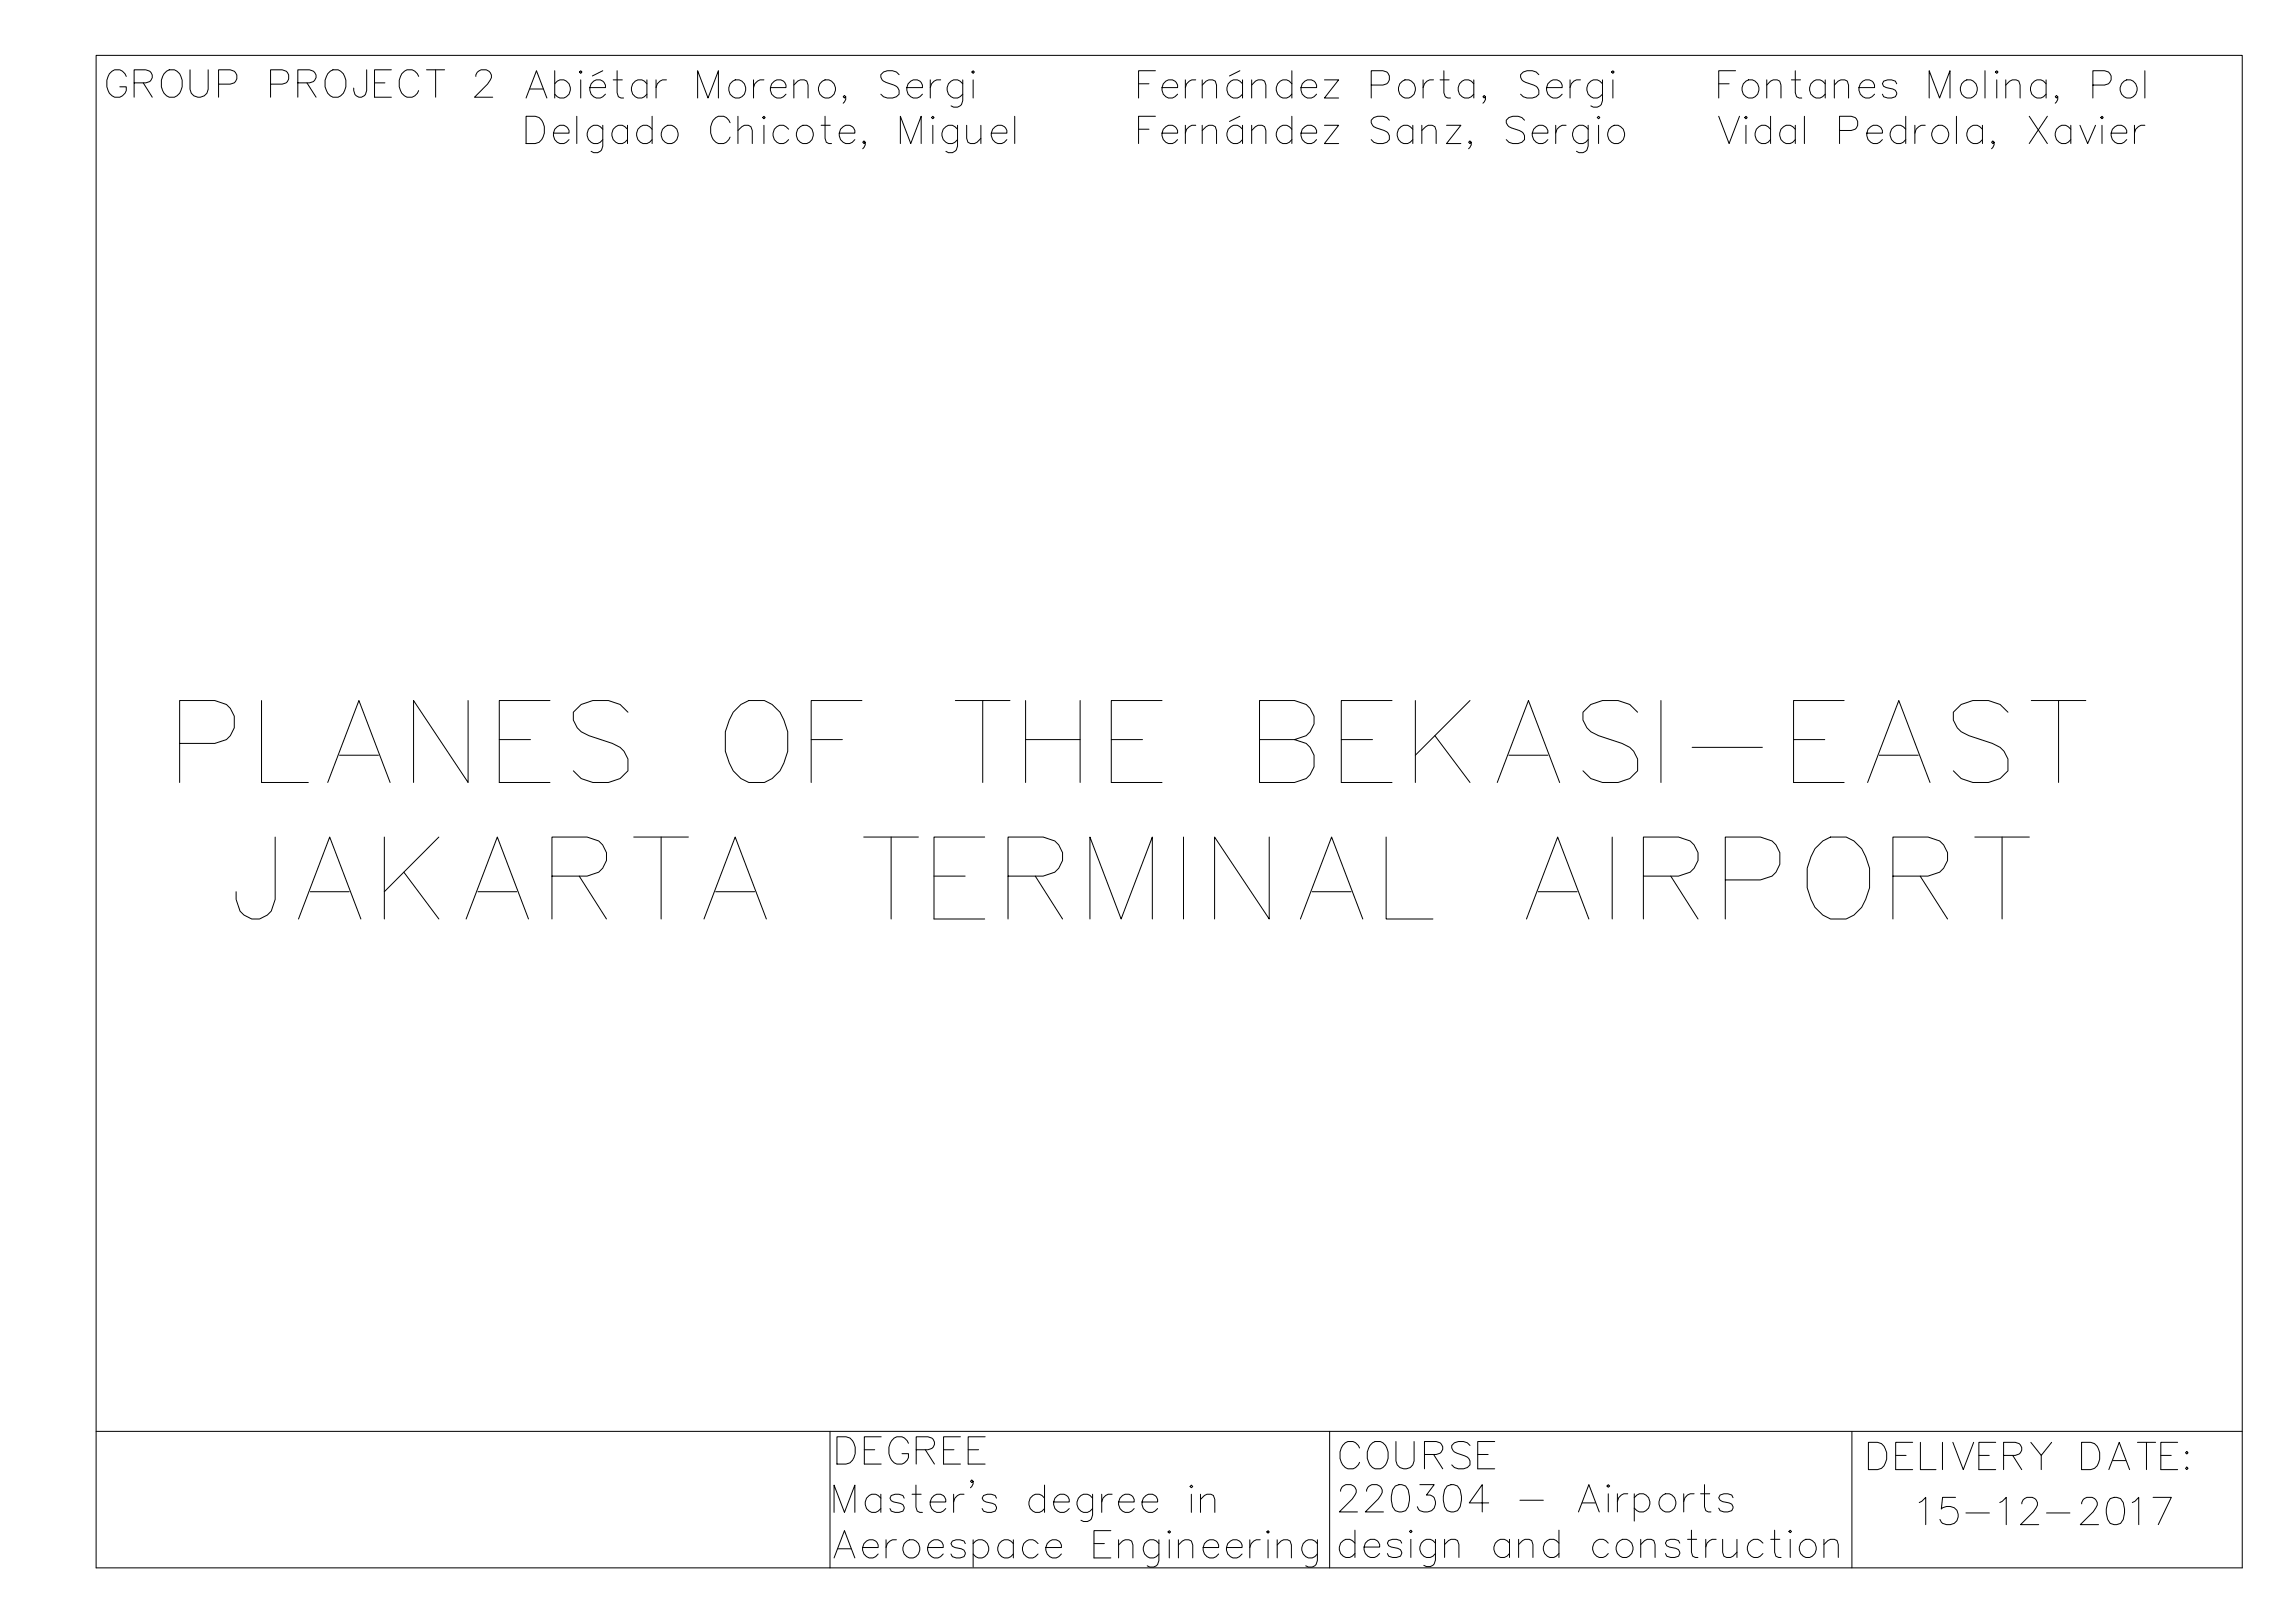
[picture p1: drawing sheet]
<svg xmlns="http://www.w3.org/2000/svg" width="841mm" height="594mm" viewBox="0 0 841 594" stroke-linecap="round" stroke-linejoin="round" font-family="sans-serif">
<!-- layer: _llegendes -->
<g fill="none" stroke="#000" stroke-width=".37">
<path d="M35.2 20.3h786.5v554h-786.5zM46.3 28a3.4 3.4 0 0 0-3.4-2.6 3.4 3.4 0 0 0-3.3 2.6 5.7 5.7 0 0 0 2.4 7.6 3.4 3.4 0 0 0 4.3-3.8h-2.4M49.1 30.4h4.3l1.5-.5a2.34 2.34 0 0 0 0-3.8l-1.5-.5h-4.3v10M52.5 30.4l3.3 5.2M60.1 27a3.4 3.4 0 0 1 3.4-1.5 3.4 3.4 0 0 1 2.8 2.5 5.7 5.7 0 0 1-2.4 7.6 4 4 0 0 1-4.8-3.8v-2.4zM69.6 25.6v7.1a3.4 3.4 0 0 0 3.4 2.9 3.4 3.4 0 0 0 3.3-2.9v-7.1M80.1 30.8h4.3a2.63 2.63 0 0 0 2.5-2.6 2.63 2.63 0 0 0-2.5-2.6h-4.3v10M99.1 30.8h4.3a2.63 2.63 0 0 0 2.5-2.6 2.63 2.63 0 0 0-2.5-2.6h-4.3v10M109.1 30.4h4.3l1.5-.5a2.29 2.29 0 0 0 0-3.8l-1.5-.5h-4.3v10M112.5 30.4l3.3 5.2M120.1 27a3.4 3.4 0 0 1 3.4-1.5 3.4 3.4 0 0 1 2.8 2.5 5.7 5.7 0 0 1-2.4 7.6 3.6 3.6 0 0 1-4.3-2.4 6.2 6.2 0 0 1 .5-6.2zM134.4 25.6v7.6l-.5 1.4a2.29 2.29 0 0 1-3.8 0l-.5-2.3"/>
<path d="M137.2 30.4h3.9M143.4 25.6h-6.2v10h6.2M153.4 28a3.4 3.4 0 0 0-3.3-2.6 3.4 3.4 0 0 0-3.3 2.6 5.7 5.7 0 0 0 2.3 7.6 3.6 3.6 0 0 0 4.3-2.4M156.3 25.6h6.6M159.6 25.6v10M174.4 28a2.5 2.5 0 0 1 1.9-2.4h1.9a2.46 2.46 0 0 1 1.4 3.8l-1 1.4-4.7 4.8h6.7M192.8 35.9l3.8-10 3.8 10M194.2 32.6h4.8M203.3 30.7a3.2 3.2 0 0 1 4.6-.8 3.2 3.2 0 0 1 .6 4.6 3.1 3.1 0 0 1-5.2 0M203.3 25.9v10M212.8 25.9l.5 .5-.5 .5-.5-.5zM212.8 29.3v6.6"/>
<path d="M216.2 32.1h5.7a2.75 2.75 0 0 0-2.1-2.9 2.75 2.75 0 0 0-3.2 1.5 3.2 3.2 0 0 0 .7 4.6 3.2 3.2 0 0 0 4.6-.8M220.9 25.9l-3.8 1.9M224.7 29.3h3.3M226.1 25.9v8.1l.5 1.4 1 .5h.9M237.1 30.7a3.1 3.1 0 0 0-3.9-1.3 3.1 3.1 0 0 0-1.8 3.7 3.1 3.1 0 0 0 2.3 2.8 3.1 3.1 0 0 0 3.4-1.4M237.1 29.3v6.6M240.4 29.3v6.6M244.2 29.3a3.2 3.2 0 0 0-3.8 2.8M255.7 35.9v-10l3.8 10 3.8-10v10M268.5 29.7a3.3 3.3 0 0 1 4.7 1.8 3.3 3.3 0 0 1-2.3 4.4 3.4 3.4 0 0 1-3.7-2.1 3.4 3.4 0 0 1 1.3-4.1zM276.1 29.3v6.6M280 29.3a3.2 3.2 0 0 0-3.9 2.8"/>
<path d="M282.3 32.1h5.7a2.75 2.75 0 0 0-2-3 2.75 2.75 0 0 0-3.2 1.6 3.2 3.2 0 0 0 .7 4.6 3.2 3.2 0 0 0 4.5-.8M290.9 31.2l1.4-1.5 1-.4h1.4l1 .4 .4 1.5v4.7M290.9 29.3v6.6M301.4 29.7a3.3 3.3 0 0 1 4.7 1.8 3.3 3.3 0 0 1-2.4 4.4 3.4 3.4 0 0 1-3.6-2.1 3.4 3.4 0 0 1 1.3-4.1zM309.9 35.4l-.4 .5-.5-.5 .5-.4a1.83 1.83 0 0 1-.5 2.8M329.5 27.3a4.4 4.4 0 0 0-6.7 0 2.49 2.49 0 0 0 1.9 2.9l2.9 1a2.75 2.75 0 0 1 1.9 3.3 4.5 4.5 0 0 1-6.7 0M332.3 32.1h5.7a2.75 2.75 0 0 0-2-3 2.75 2.75 0 0 0-3.2 1.6 3.2 3.2 0 0 0 .7 4.6 3.2 3.2 0 0 0 4.5-.8M340.9 29.3v6.6M344.7 29.3a3.2 3.2 0 0 0-3.8 2.8M352.8 29.3v7.6a2.63 2.63 0 0 1-4.3 1.9M352.8 30.7a3.2 3.2 0 0 0-4.6-.8 3.2 3.2 0 0 0-.6 4.6 3.1 3.1 0 0 0 5.2 0M356.6 25.9l.5 .5-.5 .5-.4-.5z"/>
<path d="M356.6 29.3v6.6M417.2 30.7h3.8M423.4 25.9h-6.2v10M425.8 32.1h5.7a2.75 2.75 0 0 0-2-2.9 2.75 2.75 0 0 0-3.2 1.5 3.2 3.2 0 0 0 .7 4.6 3.2 3.2 0 0 0 4.5-.8M434.4 29.3v6.6M438.2 29.3a3.2 3.2 0 0 0-3.8 2.8M440.6 31.2l1.4-1.5 1-.4h1.4l.9 .4 .5 1.5v4.7M440.6 29.3v6.6M454.4 25.9l-3.8 1.9M455.3 30.7a3.2 3.2 0 0 0-4.5-.8 3.2 3.2 0 0 0-.7 4.6 3.1 3.1 0 0 0 5.2 0M455.3 29.3v6.6M458.7 31.2l1.4-1.5 1-.4h1.4l.9 .4 .5 1.5v4.7"/>
<path d="M458.7 29.3v6.6M473.4 30.7a3.2 3.2 0 0 0-4.6-.8 3.2 3.2 0 0 0-.6 4.6 3 3 0 0 0 5.2 0M473.4 25.9v10M476.8 32.1h5.7a2.75 2.75 0 0 0-2.1-3 2.75 2.75 0 0 0-3.2 1.6 3.2 3.2 0 0 0 .7 4.6 3.2 3.2 0 0 0 4.6-.8M485.4 29.3h5.2l-5.2 6.6h5.2M502.5 31.2h4.3a2.63 2.63 0 0 0 2.4-2.7 2.63 2.63 0 0 0-2.4-2.6h-4.3v10M513 30.7a3.2 3.2 0 0 1 4.5-.8 3.2 3.2 0 0 1 .7 4.6 3.2 3.2 0 0 1-4.6 .8 3.2 3.2 0 0 1-.6-4.6zM521.5 29.3v6.6M525.3 29.3a3.2 3.2 0 0 0-3.8 2.8M527.7 29.3h3.3M529.1 25.9v8.1l.5 1.4 1 .5h.9M540.1 30.7a3.2 3.2 0 0 0-4.6-.8 3.2 3.2 0 0 0-.7 4.6 3.1 3.1 0 0 0 5.3 0"/>
<path d="M540.1 29.3v6.6M544.4 35.4l-.5 .5-.5-.5 .5-.4a1.83 1.83 0 0 1-.5 2.8M563.9 27.3a4.4 4.4 0 0 0-6.7 0 2.49 2.49 0 0 0 1.9 2.9l2.9 1a2.75 2.75 0 0 1 1.9 3.3 4.5 4.5 0 0 1-6.7 0M566.8 32.1h5.7a2.75 2.75 0 0 0-2.1-3 2.75 2.75 0 0 0-3.2 1.6 3.2 3.2 0 0 0 .7 4.6 3.2 3.2 0 0 0 4.6-.8M575.4 29.3v6.6M579.2 29.3a3.2 3.2 0 0 0-3.8 2.8M587.2 29.3v7.6a2.63 2.63 0 0 1-4.2 1.9M587.2 30.7a3.2 3.2 0 0 0-4.5-.8 3.2 3.2 0 0 0-.7 4.6 3.1 3.1 0 0 0 5.2 0M590.6 26.4l.5-.5 .4 .5-.4 .5zM591.1 29.3v6.6M629.8 30.7h3.8M636 25.9h-6.2v10"/>
<path d="M638.9 30.7a3.2 3.2 0 0 1 4.5-.8 3.2 3.2 0 0 1 .7 4.6 3.2 3.2 0 0 1-4.6 .8 3.2 3.2 0 0 1-.6-4.6zM647.4 31.2l1.4-1.5 1-.4h1.5l.9 .4 .5 1.5v4.7M647.4 29.3v6.6M656.5 29.3h3.3M657.9 25.9v8.1l.5 1.4 .9 .5h1M668.9 30.7a3.2 3.2 0 0 0-4.6-.8 3.2 3.2 0 0 0-.7 4.6 3.1 3.1 0 0 0 5.3 0M668.9 29.3v6.6M672.2 31.2l1.4-1.5 1-.4h1.4l1 .4 .4 1.5v4.7M672.2 29.3v6.6M681.2 32.1h5.7a2.73 2.73 0 0 0-2-2.9 2.73 2.73 0 0 0-3.2 1.5 3.2 3.2 0 0 0 .7 4.6 3.2 3.2 0 0 0 4.5-.8M695.1 30.7l-.5-1-1.4-.4h-1.5l-1.4 .4-.5 1 .5 .9 4.3 1.5 .5 1.4-.5 .9-1.4 .5h-1.5l-1.4-.5-.5-.9M707 35.9v-10l3.8 10 3.8-10v10"/>
<path d="M719.8 29.7a3.3 3.3 0 0 1 4.7 1.7 3.3 3.3 0 0 1-2.3 4.5 3.4 3.4 0 0 1-3.7-2.1 3.4 3.4 0 0 1 1.3-4.1zM727.4 25.9v10M731.2 26.4l.5-.5 .5 .5-.5 .5zM731.7 29.3v6.6M735 31.2l1.5-1.5 .9-.4h1.4l1 .4 .5 1.5v4.7M735 29.3v6.6M749.8 30.7a3.2 3.2 0 0 0-4.6-.8 3.2 3.2 0 0 0-.6 4.6 3.1 3.1 0 0 0 5.2 0M749.8 29.3v6.6M754.1 35.4l-.5 .5-.4-.5 .4-.4a1.83 1.83 0 0 1-.4 2.8M767 31.2h4.2a2.63 2.63 0 0 0 2.5-2.7 2.63 2.63 0 0 0-2.5-2.6h-4.2v10M778.4 29.7a3.3 3.3 0 0 1 4.7 1.8 3.3 3.3 0 0 1-2.3 4.4 3.4 3.4 0 0 1-3.7-2.1 3.4 3.4 0 0 1 1.3-4.1zM786 25.9v10"/>
<path d="M192.8 42.6h3.3a4.8 4.8 0 0 1 3.4 6.2 4.3 4.3 0 0 1-3.4 3.8h-3.3zM202.8 48.8h5.7a2.76 2.76 0 0 0-2-3 2.76 2.76 0 0 0-3.2 1.5 3.3 3.3 0 0 0 .2 4.1 3.3 3.3 0 0 0 4.1 .7l.9-1M211.4 42.6v10M220.9 45.9v7.6a2.61 2.61 0 0 1-1.5 2.3 2.61 2.61 0 0 1-2.8-.4M220.9 47.3a3.2 3.2 0 0 0-4.6-.7 3.2 3.2 0 0 0-.7 4.5 3 3 0 0 0 5.3 0M230 47.3a3.2 3.2 0 0 0-4.6-.7 3.2 3.2 0 0 0-.7 4.5 3 3 0 0 0 5.3 0M230 45.9v6.7M239 47.3a3.2 3.2 0 0 0-4.6-.7 3.2 3.2 0 0 0-.6 4.5 2.99 2.99 0 0 0 5.2 0M239 42.6v10M242.8 47.3a3.2 3.2 0 0 1 4.5-.7 3.2 3.2 0 0 1 .7 4.5 3.2 3.2 0 0 1-4.5 .8 3.2 3.2 0 0 1-.7-4.6zM267.5 45a3.5 3.5 0 0 0-3.3-2.5 3.5 3.5 0 0 0-3.3 2.5 5.6 5.6 0 0 0 2.4 7.6 3.5 3.5 0 0 0 4.2-2.4M270.4 47.8l1.5-1.4 .9-.5h1.4l1 .5 .5 1.4v4.8"/>
<path d="M270.4 42.6v10M280 42.6l.4 .5-.4 .4-.5-.4zM280 45.9v6.7M289 47.3a3.2 3.2 0 0 0-4.6-.7 3.2 3.2 0 0 0-.6 4.5 3 3 0 0 0 5.2 0M292.3 47.3a3.2 3.2 0 0 1 4.6-.7 3.2 3.2 0 0 1 .7 4.5 3.2 3.2 0 0 1-4.6 .8 3.2 3.2 0 0 1-.7-4.6zM300.9 45.9h3.3M302.3 42.6v8.1l.5 1.4 .9 .5h1M307.6 48.8h5.7a2.76 2.76 0 0 0-2-3 2.76 2.76 0 0 0-3.3 1.5 3.2 3.2 0 0 0 .7 4.6 3.2 3.2 0 0 0 4.6-.8M317.1 52.1l-.5 .5-.5-.5 .5-.5a1.88 1.88 0 0 1-.5 2.9M329.9 52.6v-10l3.9 10 3.8-10v10M341.4 43.1l.4-.5 .5 .5-.5 .4zM341.8 45.9v6.7"/>
<path d="M350.9 45.9v7.6a2.63 2.63 0 0 1-4.3 1.9M350.9 47.3a3.2 3.2 0 0 0-4.6-.7 3.2 3.2 0 0 0-.6 4.5 3 3 0 0 0 5.2 0M354.2 45.9v4.8l.5 1.4 .9 .5h1.5l1-.5 1.4-1.4M359.5 45.9v6.7M363.3 48.8h5.7a2.74 2.74 0 0 0-2-3 2.74 2.74 0 0 0-3.2 1.5 3.2 3.2 0 0 0 .6 4.6 3.2 3.2 0 0 0 4.6-.8M371.9 42.6v10M417.2 47.3h3.8M423.4 42.6h-6.2v10M425.8 48.8h5.7a2.76 2.76 0 0 0-2-3 2.76 2.76 0 0 0-3.2 1.5 3.3 3.3 0 0 0 .2 4.1 3.3 3.3 0 0 0 4.1 .7l.9-1M434.4 45.9v6.7M438.2 45.9a3.3 3.3 0 0 0-3.8 2.9M440.6 47.8l1.4-1.4 1-.5h1.4l.9 .5 .5 1.4v4.8"/>
<path d="M440.6 45.9v6.7M454.4 42.6l-3.8 1.9M455.3 47.3a3.2 3.2 0 0 0-4.5-.7 3.2 3.2 0 0 0-.7 4.5 3 3 0 0 0 5.2 0M455.3 45.9v6.7M458.7 47.8l1.4-1.4 1-.5h1.4l.9 .5 .5 1.4v4.8M458.7 45.9v6.7M473.4 47.3a3.2 3.2 0 0 0-4.5-.7 3.2 3.2 0 0 0-.7 4.5 2.99 2.99 0 0 0 5.2 0M473.4 42.6v10M476.8 48.8h5.7a2.76 2.76 0 0 0-2-3 2.76 2.76 0 0 0-3.3 1.5 3.2 3.2 0 0 0 .7 4.6 3.2 3.2 0 0 0 4.6-.8M485.4 45.9h5.2l-5.2 6.7h5.2M509.1 44a4.3 4.3 0 0 0-6.6 0 2.56 2.56 0 0 0 1.9 2.9l2.8 .9a2.73 2.73 0 0 1 1.9 3.3 4.3 4.3 0 0 1-6.6 0M517.7 47.3a3.2 3.2 0 0 0-4.5-.7 3.2 3.2 0 0 0-.7 4.5 3 3 0 0 0 5.2 0"/>
<path d="M517.7 45.9v6.7M521 47.8l1.5-1.4 .9-.5h1.4l1 .5 .5 1.4v4.8M521 45.9v6.7M530.1 45.9h5.2l-5.2 6.7h5.2M539.2 52.1l-.6 .5-.4-.5 .4-.5 .6 .5v.9l-1 1.5M558.7 44a4.4 4.4 0 0 0-6.7 0 2.66 2.66 0 0 0 1.9 2.9l2.9 .9a2.73 2.73 0 0 1 1.9 3.3 4.4 4.4 0 0 1-6.7 0M561.5 48.8h5.7a2.74 2.74 0 0 0-2-3 2.74 2.74 0 0 0-3.2 1.5 3.2 3.2 0 0 0 .7 4.6 3.2 3.2 0 0 0 4.5-.8M570.1 45.9v6.7M573.9 45.9a3.3 3.3 0 0 0-3.8 2.9M582 45.9v7.6a2.61 2.61 0 0 1-1.5 2.3 2.61 2.61 0 0 1-2.8-.4M582 47.3a3.2 3.2 0 0 0-4.6-.7 3.2 3.2 0 0 0-.7 4.5 3 3 0 0 0 5.3 0M585.3 43.1l.5-.5 .5 .5-.5 .4z"/>
<path d="M585.8 45.9v6.7M589.6 47.3a3.2 3.2 0 0 1 4.6-.7 3.2 3.2 0 0 1 .7 4.5 3.1 3.1 0 0 1-3.9 1.3 3.1 3.1 0 0 1-1.8-3.6zM629.8 42.6l3.8 10 3.9-10M639.4 43.1l.4-.5 .5 .5-.5 .4zM639.8 45.9v6.7M648.8 47.3a3.2 3.2 0 0 0-4.5-.7 3.2 3.2 0 0 0-.7 4.5 2.99 2.99 0 0 0 5.2 0M648.8 42.6v10M657.9 47.3a3.2 3.2 0 0 0-4.6-.7 3.2 3.2 0 0 0-.6 4.5 3 3 0 0 0 5.2 0M657.9 45.9v6.7M661.2 42.6v10M674.1 47.8h4.3a2.61 2.61 0 0 0 2.5-2.6 2.61 2.61 0 0 0-2.5-2.6h-4.3v10M684.1 48.8h5.7a2.76 2.76 0 0 0-2-3 2.76 2.76 0 0 0-3.2 1.5 3.2 3.2 0 0 0 .6 4.6 3.2 3.2 0 0 0 4.6-.8"/>
<path d="M698.4 47.3a3.2 3.2 0 0 0-4.6-.7 3.2 3.2 0 0 0-.6 4.5 2.99 2.99 0 0 0 5.2 0M698.4 42.6v10M701.7 45.9v6.7M705.5 45.9a3.3 3.3 0 0 0-3.8 2.9M708.4 47.3a3.2 3.2 0 0 1 4.6-.7 3.2 3.2 0 0 1 .6 4.5 3.2 3.2 0 0 1-4.6 .8 3.2 3.2 0 0 1-.6-4.6zM717 42.6v10M726.5 47.3a3.2 3.2 0 0 0-4.6-.7 3.2 3.2 0 0 0-.7 4.5 3 3 0 0 0 5.3 0M726.5 45.9v6.7M730.8 52.1l-.5 .5-.5-.5 .5-.5a1.88 1.88 0 0 1-.5 2.9M743.6 42.6l6.7 10M750.3 42.6l-6.7 10M758.9 47.3a3.2 3.2 0 0 0-4.6-.7 3.2 3.2 0 0 0-.7 4.5 3 3 0 0 0 5.3 0"/>
<path d="M758.9 45.9v6.7M762.2 45.9l2.8 6.7 2.9-6.7M770.3 42.6l.5 .5-.5 .4-.5-.4zM770.3 45.9v6.7M773.6 48.8h5.8a2.76 2.76 0 0 0-2.1-3 2.76 2.76 0 0 0-3.2 1.5 3.3 3.3 0 0 0 .2 4.1 3.3 3.3 0 0 0 4.1 .7l1-1M782.2 45.9v6.7M786 45.9a3.3 3.3 0 0 0-3.8 2.9M95.8 256.6v30h17.2M171.5 256.6v30l-19.9-30v30M201.5 256.6h-18.5v30h18.5M271.5 258l2.9-1.4h5.7l2.9 1.4 2.8 2.9 1.5 2.8 1.4 4.3v7.2l-1.4 4.2-1.5 2.9-2.8 2.9-2.9 1.4h-5.7l-2.9-1.4-2.8-2.9-1.4-2.9-1.5-4.2v-7.2l1.5-4.3 1.4-2.8zM315.8 256.6h-18.5v30"/>
<path d="M350.1 256.6h20M360.1 256.6v30M375.8 256.6v30M395.8 256.6v30M425.8 256.6h-18.6v30h18.6M510.1 256.6h-18.6v30h18.6M518.7 256.6v30M538.7 256.6l-20 20M608.7 256.6v30M675.8 256.6h-18.5v30h18.5M744.4 256.6h20M754.4 256.6v30"/>
<path d="M65.8 272.3h12.9l4.3-1.4 1.4-1.4 1.5-2.9v-4.3l-1.5-2.8-1.4-1.5-4.3-1.4h-12.9v30M124.4 276.6h14.3M183 270.9h11.4M230.1 260.9l-2.9-2.9-4.2-1.4h-5.7l-4.3 1.4-2.9 2.9a7.7 7.7 0 0 0 5.7 8.6l8.6 2.8 2.8 1.4 1.5 1.5 1.4 2.8v4.3l-2.9 2.9-4.2 1.4h-5.7l-4.3-1.4-2.9-2.9M297.3 270.9h11.4M375.8 270.9h20M407.2 270.9h11.5M461.6 270.9h12.8l4.3-1.4a6.9 6.9 0 0 0 0-11.5l-4.3-1.4h-12.8v30h12.8l4.3-1.4 1.4-1.5 1.4-2.8v-4.3l-1.4-2.9-1.4-1.4-4.3-1.4M491.5 270.9h11.5M525.8 269.5l12.9 17.1M553 276.6h14.3M600.1 260.9l-2.9-2.9-4.2-1.4h-5.8l-4.2 1.4-2.9 2.9a7.7 7.7 0 0 0 5.7 8.6l8.6 2.8 2.8 1.4 1.5 1.5 1.4 2.8v4.3l-2.9 2.9-4.2 1.4h-5.8l-4.2-1.4-2.9-2.9"/>
<path d="M620.1 273.7h25.7M657.3 270.9h11.4M688.7 276.6h14.2M735.8 260.9l-2.8-2.9-4.3-1.4h-5.7l-4.3 1.4-2.9 2.9a7.7 7.7 0 0 0 5.7 8.6l8.6 2.8 2.9 1.4 1.4 1.5 1.4 2.8v4.3l-2.8 2.9-4.3 1.4h-5.7l-4.3-1.4-2.9-2.9M120.1 286.6l11.4-30 11.5 30M548.7 286.6l11.4-30 11.4 30M684.4 286.6l11.4-30 11.5 30M100.8 306.6v22.8l-1.4 4.3a6.9 6.9 0 0 1-11.4 0l-1.5-4.3v-2.8M140.8 306.6v30M148 319.4l12.8 17.2M160.8 306.6l-20 20M232.2 306.6h20.1"/>
<path d="M242.3 306.6v30M316.5 306.6h20.1M326.6 306.6v30M360.8 306.6h-18.5v30h18.5M433.7 306.6v30M465.1 306.6v30l-20-30v30M508 306.6v30h17.1M590.8 306.6v30M665.1 310.9l2.9-2.9 2.8-1.4h5.7l2.9 1.4 2.8 2.9 1.5 2.8 1.4 4.3v7.2l-1.4 4.2-1.5 2.9-2.8 2.9-2.9 1.4h-5.7l-2.8-1.4-2.9-2.9-1.4-2.9-1.4-4.2v-7.2l1.4-4.3zM723.7 306.6h20M733.7 306.6v30M109.4 336.6l11.4-30 11.4 30"/>
<path d="M113.7 326.6h14.3M170.8 336.6l11.4-30 11.5 30M175.1 326.6h14.3M202.3 320.9h12.8l4.3-1.5a7 7 0 0 0 0-11.4l-4.3-1.4h-12.8v30M212.3 320.9l10 15.7M258 336.6l11.4-30 11.4 30M262.3 326.6h14.3M342.3 320.9h11.4M369.4 320.9h12.9l4.2-1.5a7 7 0 0 0 0-11.4l-4.2-1.4h-12.9v30M379.4 320.9l10 15.7M399.4 336.6v-30l11.4 30 11.5-30v30M476.5 336.6l11.5-30 11.4 30"/>
<path d="M480.8 326.6h14.3M559.4 336.6l11.4-30 11.5 30M563.7 326.6h14.3M602.2 320.9h12.9l4.3-1.5a6.9 6.9 0 0 0 0-11.4l-4.3-1.4h-12.9v30M612.3 320.9l10 15.7M632.2 322.3h12.9l4.3-1.4 1.4-1.5 1.4-2.8v-4.3l-1.4-2.8-1.4-1.5-4.3-1.4h-12.9v30M693.7 320.9h12.8l4.3-1.5a6.9 6.9 0 0 0 0-11.4l-4.3-1.4h-12.8v30M703.7 320.9l10 15.7M35.2 524.3h786.5M304.2 524.3v50M306.7 526.2h3.3a4.8 4.8 0 0 1 3.4 6.2 4.3 4.3 0 0 1-3.4 3.8h-3.3zM316.7 531h3.8"/>
<path d="M322.9 526.2h-6.2v10h6.2M332.9 528.6a3.5 3.5 0 0 0-3.3-2.5 3.5 3.5 0 0 0-3.4 2.5 5.6 5.6 0 0 0 2.4 7.6 3.4 3.4 0 0 0 4.3-3.8h-2.4M335.7 531h4.4l1.4-.5a2.29 2.29 0 0 0 0-3.8l-1.4-.5h-4.4v10M339.1 531l3.3 5.2M345.8 531h3.8M352 526.2h-6.2v10h6.2M354.8 531h3.8M361 526.2h-6.2v10h6.2M487.3 524.3v50M498.2 530.4a3.5 3.5 0 0 0-3.3-2.6 3.5 3.5 0 0 0-3.4 2.6 5.6 5.6 0 0 0 2.4 7.6 3.5 3.5 0 0 0 4.3-2.4M503 528.4a3.4 3.4 0 0 1 5.2 2 5.6 5.6 0 0 1-2.4 7.6 3.5 3.5 0 0 1-4.2-2.4 6 6 0 0 1 1.4-7.2zM511.6 528v7.1a3.4 3.4 0 0 0 3.3 2.9 3.4 3.4 0 0 0 3.3-2.9v-7.1"/>
<path d="M522 532.7h4.3l1.4-.4a2.29 2.29 0 0 0 0-3.9l-1.4-.4h-4.3v10M525.4 532.7l3.3 5.3M538.7 529.4a4.4 4.4 0 0 0-6.7 0 2.58 2.58 0 0 0 1.9 2.9l2.9 .9a2.65 2.65 0 0 1 1.9 3.3 4.4 4.4 0 0 1-6.7 0M541.5 532.7h3.8M547.8 528h-6.3v10h6.3M678.6 524.3v50M684.7 528.3h3.3a4.8 4.8 0 0 1 3.4 6.2 4.2 4.2 0 0 1-3.4 3.8h-3.3zM694.7 533.1h3.8M700.9 528.3h-6.2v10h6.2M703.7 528.3v10h5.8M711.8 528.3v10M715.6 528.3l3.9 10 3.8-10"/>
<path d="M725.2 533.1h3.8M731.4 528.3h-6.2v10h6.2M734.2 533.1h4.3l1.4-.5a2.33 2.33 0 0 0 0-3.9l-1.4-.4h-4.3v10M737.6 533.1l3.3 5.2M744.2 528.3l3.8 4.8 3.8-4.8M748 533.1v5.2M762.8 528.3h3.3a4.2 4.2 0 0 1 3.4 3.8 6 6 0 0 1-2 5.7l-1.4 .5h-3.3zM772.8 538.3l3.8-10 3.8 10M774.2 535h4.8M783.3 528.3h6.6M786.6 528.3v10M791.8 533.1h3.9"/>
<path d="M798 528.3h-6.2v10h6.2M800.9 532.1l.5-.5 .4 .5-.4 .5zM800.9 537.8l.5-.5 .4 .5-.4 .5zM305.6 553.9v-10l3.9 10 3.8-10v10M322.8 548.7a3.2 3.2 0 0 0-4.6-.8 3.2 3.2 0 0 0-.7 4.6 3.1 3.1 0 0 0 5.3 0M322.8 547.3v6.6M331.3 548.7l-.4-.9-1.5-.5h-1.4l-1.4 .5-.5 .9 .5 1 4.3 1.4 .4 1.4-.4 1-1.5 .4h-1.4l-1.4-.4-.5-1M334.2 547.3h3.4M335.7 543.9v8.1l.4 1.5 1 .4h.9M340.9 550.1h5.7a2.73 2.73 0 0 0-2-2.9 2.73 2.73 0 0 0-3.2 1.5 3.2 3.2 0 0 0 .6 4.6 3.2 3.2 0 0 0 4.6-.8M349.5 547.3v6.6M353.3 547.3a3.2 3.2 0 0 0-3.8 2.8"/>
<path d="M356.6 542.5l-.5 .5-.5-.5 .5-.5 .5 .5v1l-1 1.4M365.2 548.7l-.5-.9-1.4-.5h-1.5l-1.4 .5-.5 .9 .5 1 4.3 1.4 .5 1.4-.5 1-1.4 .4h-1.5l-1.4-.4-.5-1M382.8 548.7a3.2 3.2 0 0 0-4.6-.8 3.2 3.2 0 0 0-.7 4.6 3.1 3.1 0 0 0 5.3 0M382.8 543.9v10M386.1 550.1h5.7a2.75 2.75 0 0 0-2-2.9 2.75 2.75 0 0 0-3.2 1.5 3.2 3.2 0 0 0 .7 4.6 3.2 3.2 0 0 0 4.5-.8M400.4 547.3v7.6a2.61 2.61 0 0 1-1.6 2.3 2.61 2.61 0 0 1-2.7-.4M400.4 548.7a3.2 3.2 0 0 0-4.6-.8 3.2 3.2 0 0 0-.6 4.6 3 3 0 0 0 5.2 0M403.7 547.3v6.6M407.5 547.3a3.2 3.2 0 0 0-3.8 2.8M409.9 550.1h5.7a2.73 2.73 0 0 0-2-2.9 2.73 2.73 0 0 0-3.2 1.5 3.2 3.2 0 0 0 .7 4.6 3.2 3.2 0 0 0 4.5-.8M418.5 550.1h5.7a2.75 2.75 0 0 0-2-2.9 2.75 2.75 0 0 0-3.2 1.5 3.2 3.2 0 0 0 .7 4.6 3.2 3.2 0 0 0 4.5-.8M436.6 543.9l.5 .5-.5 .5-.5-.5z"/>
<path d="M436.6 547.3v6.6M439.9 549.2l1.5-1.4 .9-.5h1.4l1 .5 .5 1.4v4.7M439.9 547.3v6.6M491.3 546.2a2.5 2.5 0 0 1 1.9-2.4h1.9a2.46 2.46 0 0 1 1.4 3.8l-.9 1.4-4.8 4.8h6.7M500.8 546.2a2.5 2.5 0 0 1 1.9-2.4h1.9a2.46 2.46 0 0 1 1.5 3.8l-1 1.4-4.8 4.8h6.7M511.3 544.3a3.2 3.2 0 0 1 4.7 1.4 8.4 8.4 0 0 1-.9 7.6 3.3 3.3 0 0 1-4.8-1.4 8.2 8.2 0 0 1 1-7.6zM520.3 543.8h5.3l-2.9 3.8a2.72 2.72 0 0 1 3.3 3.3 3.7 3.7 0 0 1-6.1 1.9l-.5-.9M530.3 544.3a3.2 3.2 0 0 1 4.8 1.4 8.3 8.3 0 0 1-1 7.6 3.2 3.2 0 0 1-4.7-1.4 8.4 8.4 0 0 1 .9-7.6zM545.5 550.5h-7.1l4.8-6.7v10M557 549.5h8.6M578.4 553.8l3.9-10 3.8 10M579.8 550.5h4.8"/>
<path d="M589.4 543.8l.5 .5-.5 .4-.5-.4zM589.4 547.1v6.7M592.7 547.1v6.7M596.5 547.1a3.2 3.2 0 0 0-3.8 2.9M598.9 548.6a3.2 3.2 0 0 1 4.6-.8 3.2 3.2 0 0 1 .6 4.6 3.1 3.1 0 0 1-5.2 0M598.9 547.1v10M608.4 548.6a3.2 3.2 0 0 1 4.6-.8 3.2 3.2 0 0 1 .7 4.6 3.2 3.2 0 0 1-4.6 .7 3.2 3.2 0 0 1-.7-4.5zM617 547.1v6.7M620.8 547.1a3.2 3.2 0 0 0-3.8 2.9M623.2 547.1h3.3M624.6 543.8v8.1l.5 1.4 .9 .5h1M635.1 548.6l-.5-1-1.4-.5h-1.5l-1.4 .5-.5 1 .5 .9 1 .5 2.3 .5 1 .4 .5 1.5-.5 .9-1.4 .5h-1.5l-1.4-.5-.5-.9"/>
<path d="M703.3 550.3l1-.4 1.4-1.5v10M716.6 548.4h-4.7l-.5 4.3a3.6 3.6 0 0 1 5.3 0 3.6 3.6 0 0 1-.5 5.3 4.1 4.1 0 0 1-4.8-.5l-.5-1M720.4 554.1h8.6M732.8 550.3l1-.4 1.4-1.5v10M740.9 550.8a2.41 2.41 0 0 1 1.9-2.4h1.9a2.43 2.43 0 0 1 1.5 3.8l-1 1.5-4.7 4.7h6.6M750 554.1h8.5M762.8 550.8a2.41 2.41 0 0 1 2-2.4h1.9a2.44 2.44 0 0 1 1.4 3.8l-1 1.5-4.8 4.7h6.7M773.3 548.9a3.3 3.3 0 0 1 4.8 1.4 8.3 8.3 0 0 1-1 7.7 3.2 3.2 0 0 1-4.7-1.5 8.1 8.1 0 0 1 .9-7.6zM781.4 550.3l1-.4 1.4-1.5v10M789 548.4h6.7l-4.8 10M305.6 570.6l3.9-10 3.8 10M307.1 567.3h4.7"/>
<path d="M316.1 566.8h5.7a2.74 2.74 0 0 0-2-2.9 2.74 2.74 0 0 0-3.2 1.5 3.2 3.2 0 0 0 .6 4.6 3.2 3.2 0 0 0 4.6-.8M324.7 564v6.6M328.5 564a3.2 3.2 0 0 0-3.8 2.8M331.3 565.4a3.2 3.2 0 0 1 4.6-.8 3.2 3.2 0 0 1 .7 4.6 3.2 3.2 0 0 1-4.6 .8 3.2 3.2 0 0 1-.7-4.6zM339.9 566.8h5.8a2.76 2.76 0 0 0-2.1-2.9 2.76 2.76 0 0 0-3.2 1.5 3.2 3.2 0 0 0 .7 4.6 3.2 3.2 0 0 0 4.6-.8M353.7 565.4l-.4-1-1.5-.4h-1.4l-1.4 .4-.5 1 .5 .9 4.3 1.5 .4 .9-.4 1.4-1.5 .5h-1.4l-1.4-.5-.5-.9M356.6 565.4a3.2 3.2 0 0 1 4.6-.8 3.2 3.2 0 0 1 .6 4.6 2.99 2.99 0 0 1-5.2 0M356.6 564v10M371.3 565.4a3.2 3.2 0 0 0-4.5-.8 3.2 3.2 0 0 0-.7 4.6 2.99 2.99 0 0 0 5.2 0M371.3 564v6.6M380.4 565.4a3.2 3.2 0 0 0-4.5-.8 3.2 3.2 0 0 0-.7 4.6 3 3 0 0 0 5.2 0M383.2 566.8h5.8a2.74 2.74 0 0 0-2-2.9 2.74 2.74 0 0 0-3.2 1.5 3.2 3.2 0 0 0 .6 4.6 3.2 3.2 0 0 0 4.6-.8"/>
<path d="M400.9 565.4h3.8M407.1 560.6h-6.2v10h6.2M409.9 565.9l1.5-1.5 .9-.4h1.4l1 .4 .5 1.5v4.7M409.9 564v6.6M424.7 564v7.6a2.61 2.61 0 0 1-1.6 2.3 2.61 2.61 0 0 1-2.7-.4M424.7 565.4a3.2 3.2 0 0 0-4.6-.8 3.2 3.2 0 0 0-.7 4.6 3 3 0 0 0 5.3 0M428.5 560.6l.5 .5-.5 .5-.5-.5zM428.5 564v6.6M431.8 565.9l1.5-1.5 .9-.4h1.5l.9 .4 .5 1.5v4.7M431.8 564v6.6M440.9 566.8h5.7a2.74 2.74 0 0 0-2-2.9 2.74 2.74 0 0 0-3.2 1.5 3.3 3.3 0 0 0 .2 4.1 3.3 3.3 0 0 0 4 .6l1-.9M449.5 566.8h5.7a2.76 2.76 0 0 0-2.1-2.9 2.76 2.76 0 0 0-3.2 1.5 3.2 3.2 0 0 0 .7 4.6 3.2 3.2 0 0 0 4.6-.8"/>
<path d="M458 564v6.6M461.8 564a3.2 3.2 0 0 0-3.8 2.8M464.7 560.6l.5 .5-.5 .5-.5-.5zM464.7 564v6.6M468 565.9l1.4-1.5 1-.4h1.4l1 .4 .4 1.5v4.7M468 564v6.6M482.8 564v7.6a2.61 2.61 0 0 1-1.6 2.3 2.61 2.61 0 0 1-2.7-.4M482.8 565.4a3.2 3.2 0 0 0-4.6-.8 3.2 3.2 0 0 0-.6 4.6 2.99 2.99 0 0 0 5.2 0M496.5 565.2a3.2 3.2 0 0 0-4.5-.8 3.2 3.2 0 0 0-.7 4.6 3 3 0 0 0 5.2 0M496.5 560.5v9.9M499.9 566.6h5.7a2.76 2.76 0 0 0-2-2.9 2.76 2.76 0 0 0-3.3 1.5 3.2 3.2 0 0 0 .7 4.6 3.2 3.2 0 0 0 4.6-.8M513.7 565.2l-.5-.9-1.4-.5h-1.5l-1.4 .5-.5 .9 .5 1 4.3 1.4 .5 .9-.5 1.5-1.4 .4h-1.5l-1.4-.4-.5-1"/>
<path d="M516.5 560.9l.5-.4 .5 .4-.5 .5zM517 563.8v6.6M526 563.8v7.6a2.61 2.61 0 0 1-1.5 2.3 2.61 2.61 0 0 1-2.7-.4M526 565.2a3.2 3.2 0 0 0-4.5-.8 3.2 3.2 0 0 0-.7 4.6 2.99 2.99 0 0 0 5.2 0M529.4 565.7l1.4-1.4 .9-.5h1.5l.9 .5 .5 1.4v4.7M529.4 563.8v6.6M553.2 565.2a3.2 3.2 0 0 0-4.6-.8 3.2 3.2 0 0 0-.6 4.6 2.99 2.99 0 0 0 5.2 0M553.2 563.8v6.6M556.5 565.7l1.5-1.4 .9-.5h1.4l1 .5 .5 1.4v4.7M556.5 563.8v6.6M571.3 565.2a3.2 3.2 0 0 0-4.6-.8 3.2 3.2 0 0 0-.7 4.6 3 3 0 0 0 5.3 0M571.3 560.5v9.9"/>
<path d="M589.4 565.2a3.2 3.2 0 0 0-4.6-.8 3.2 3.2 0 0 0-.6 4.6 2.99 2.99 0 0 0 5.2 0M592.7 565.2a3.2 3.2 0 0 1 4.6-.8 3.2 3.2 0 0 1 .7 4.6 3.2 3.2 0 0 1-4.6 .8 3.2 3.2 0 0 1-.7-4.6zM601.3 565.7l1.4-1.4 1-.5h1.4l.9 .5 .5 1.4v4.7M601.3 563.8v6.6M615.6 565.2l-.5-.9-1.4-.5h-1.5l-1.4 .5-.5 .9 .5 1 4.3 1.4 .5 .9-.5 1.5-1.4 .4h-1.5l-1.4-.4-.5-1M618.4 563.8h3.3M619.8 560.5v8l.5 1.5 1 .4h.9M625.1 563.8v6.6M628.9 563.8a3.2 3.2 0 0 0-3.8 2.8M631.3 563.8v4.7l.4 1.5 1 .4h1.5l.9-.4 1.4-1.5M636.5 563.8v6.6M646 565.2a3.2 3.2 0 0 0-4.5-.8 3.2 3.2 0 0 0-.7 4.6 3 3 0 0 0 5.2 0"/>
<path d="M648.9 563.8h3.3M650.3 560.5v8l.5 1.5 1 .4h.9M656 560.5l.5 .4-.5 .5-.4-.5zM656 563.8v6.6M659.8 565.2a3.2 3.2 0 0 1 4.6-.8 3.2 3.2 0 0 1 .7 4.6 3.2 3.2 0 0 1-4.6 .8 3.2 3.2 0 0 1-.7-4.6zM668.4 565.7l1.4-1.4 1-.5h1.4l1 .5 .5 1.4v4.7M668.4 563.8v6.6"/>
</g>
</svg>
